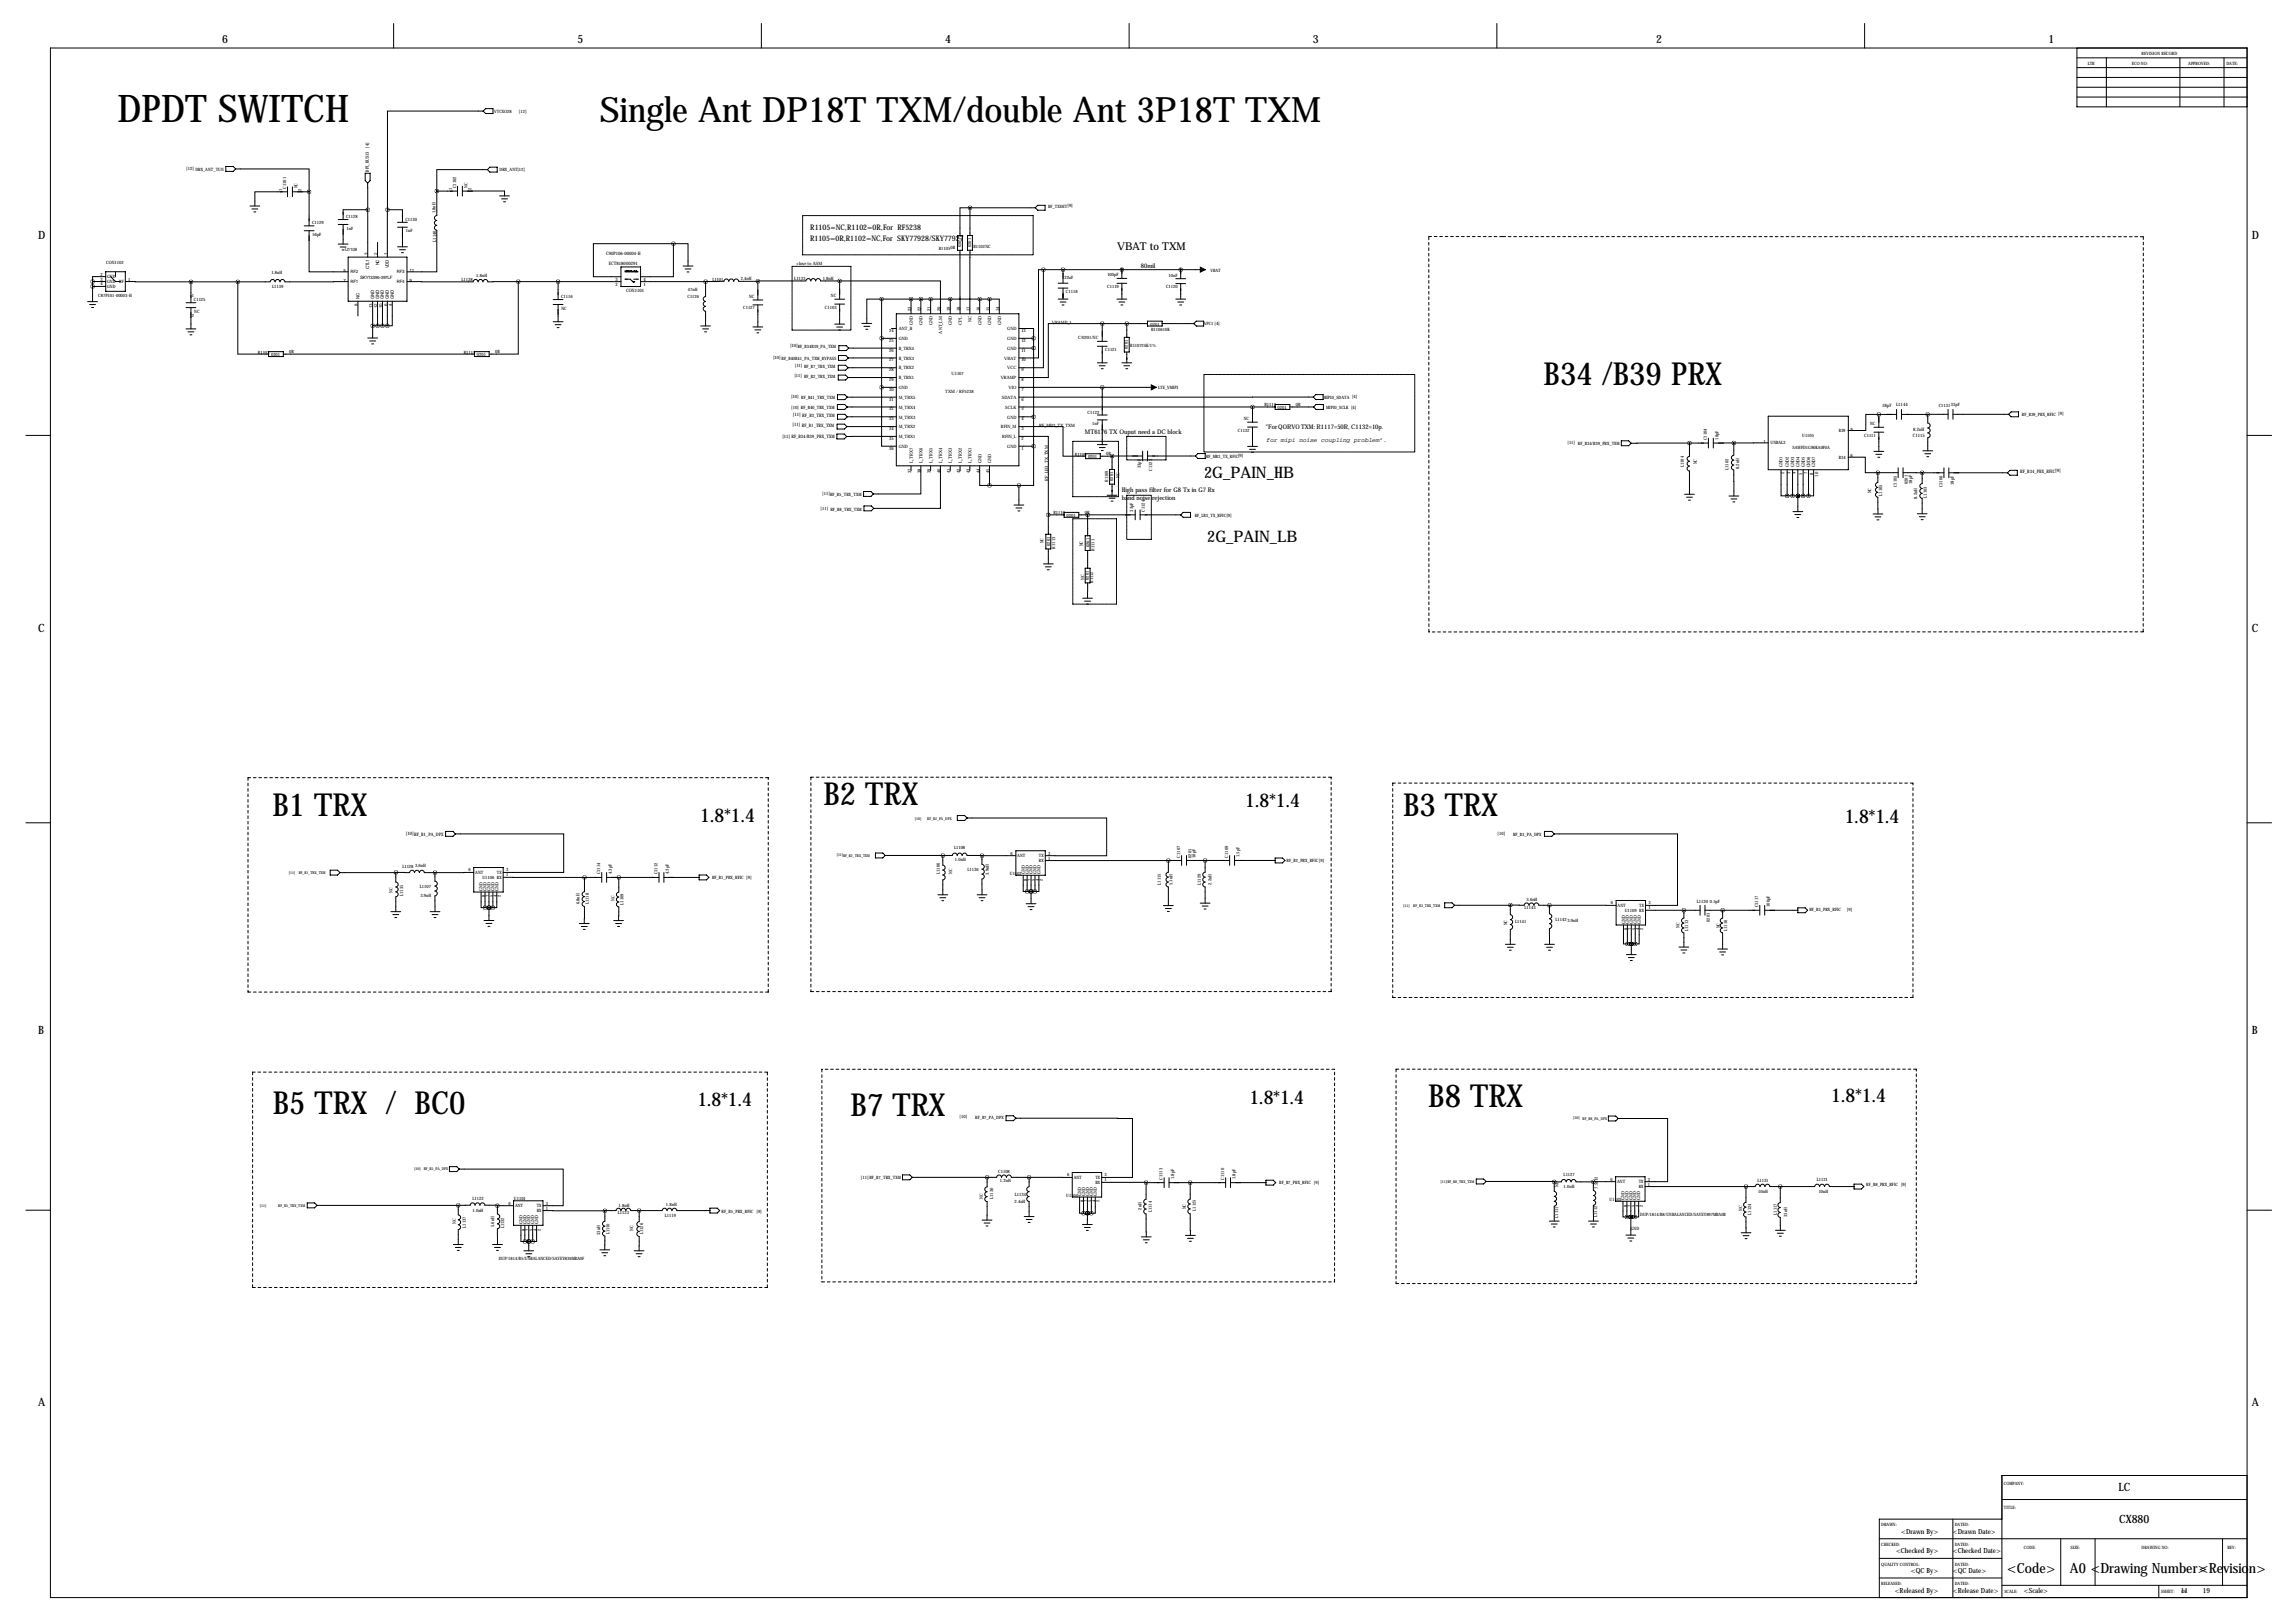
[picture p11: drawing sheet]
<svg xmlns="http://www.w3.org/2000/svg" width="1189mm" height="841mm" viewBox="0 0 1189 841" stroke-linecap="round" stroke-linejoin="round" font-family="sans-serif">
<defs><g id="words">
<text font-size="19.7" x="61" y="63">DPDT SWITCH</text>
<text font-size="18.1" x="311" y="63">Single Ant DP18T TXM/double Ant 3P18T TXM</text>
<g font-size="16.5">
<text x="800" y="199">B34 /B39 PRX</text>
<text x="427" y="417">B2 TRX</text>
<text x="141" y="423">B1 TRX</text>
<text x="727" y="423">B3 TRX</text>
<text x="740" y="573">B8 TRX</text>
<text x="141" y="577">B5 TRX / BC0</text>
<text x="441" y="578">B7 TRX</text>
</g>
<g font-size="9.9">
<text x="645" y="418">1.8*1.4</text>
<text x="363" y="426">1.8*1.4</text>
<text x="956" y="427">1.8*1.4</text>
<text x="361" y="573">1.8*1.4</text>
<text x="647" y="572">1.8*1.4</text>
<text x="949" y="571">1.8*1.4</text>
</g>
<g font-size="8.2">
<text x="624" y="248">2G_PAIN_HB</text>
<text x="625" y="281">2G_PAIN_LB</text>
</g>
<g font-size="7.3">
<text x="1040" y="815">&lt;Code&gt;</text>
<text x="1072" y="815">A0 &lt;Drawing Number&gt;</text>
<text x="1139" y="815">&lt;Revision&gt;</text>
</g>
<g font-size="5.9">
<text x="115" y="22">6</text>
<text x="299" y="22">5</text>
<text x="490" y="22">4</text>
<text x="680" y="22">3</text>
<text x="858" y="22">2</text>
<text x="1061" y="22">1</text>
<text x="20" y="124">D</text>
<text x="1167" y="124">D</text>
<text x="20" y="327">C</text>
<text x="1167" y="327">C</text>
<text x="20" y="535">B</text>
<text x="1167" y="535">B</text>
<text x="20" y="728">A</text>
<text x="1167" y="728">A</text>
<text x="1097" y="772">LC</text>
<text x="1098" y="789">CX880</text>
</g>
<text font-size="5.6" x="579" y="129">VBAT to TXM</text>
<g font-size="4">
<text x="420" y="119">R1105=NC,R1102=0R,For RF5238</text>
<text x="420" y="125">R1105=0R,R1102=NC,For SKY77928/SKY77927</text>
</g>
<g font-size="3.6">
<text x="985" y="794">&lt;Drawn By&gt;</text>
<text x="1012" y="794">&lt;Drawn Date&gt;</text>
<text x="982" y="805">&lt;Checked By&gt;</text>
<text x="1012" y="805">&lt;Checked Date&gt;</text>
<text x="990" y="815">&lt;QC By&gt;</text>
<text x="1012" y="815">&lt;QC Date&gt;</text>
<text x="982" y="825">&lt;Released By&gt;</text>
<text x="1012" y="825">&lt;Release Date&gt;</text>
<text x="1048" y="825">&lt;Scale&gt;</text>
<text x="1130" y="825">11</text>
<text x="1141" y="825">19</text>
</g>
<g font-size="3.3">
<text x="591" y="139">80mil</text>
<text x="562" y="225">MT6176 TX Ouput need a DC block</text>
<text x="656" y="222">&quot;For QORVO TXM: R1117=50R, C1132=10p.</text>
<text x="656" y="229">for mipi noise coupling problem&quot;.</text>
<text x="581" y="255">High pass filter for G8 Tx in G7 Rx</text>
<text x="581" y="259">band noise rejection</text>
</g>
<g font-size="2.4">
<text x="314" y="132">C90P106-00004-H</text>
<text x="315" y="137">ECT818000291</text>
<text x="319" y="146">3</text>
<text x="319" y="148">2</text>
<text x="333" y="146">4</text>
<text x="333" y="148">1</text>
<text x="324" y="151">CON1101</text>
<text x="411" y="215">[11] RF_B3_TRX_TXM</text>
<text x="975" y="211">18pF</text>
<text x="982" y="210">L1144</text>
<text x="411" y="221">[11] RF_B1_TRX_TXM</text>
<text x="405" y="227">[11] RF_B34/B39_PRX_TXM</text>
<text x="991" y="226">C1115</text>
<text x="991" y="223">8.2nH</text>
<text x="1047" y="245">RF_B34_PRX_RFIC[9]</text>
<text x="210" y="433">[10]RF_B1_PA_DPX</text>
</g>
<g font-size="2.3">
<text x="1109" y="29">REVISION RECORD</text>
<text x="1081" y="34">LTR</text>
<text x="1104" y="34">ECO NO:</text>
<text x="1134" y="34">APPROVED:</text>
<text x="1153" y="34">DATE:</text>
<text x="256" y="59">VTCXO28</text>
<text x="269" y="59">[12]</text>
<text x="191" y="76" transform="rotate(-90 191 76)">[4]</text>
<text x="96" y="88">[12] DRX_ANT_TUN</text>
<text x="191" y="89" transform="rotate(-90 191 89)">BPI_BUS13</text>
<text x="259" y="89">DRX_ANT[12]</text>
<text x="146" y="99" transform="rotate(-90 146 99)">1</text>
<text x="148" y="98" transform="rotate(-90 148 98)">C1101</text>
<text x="154" y="98" transform="rotate(-90 154 98)">NC</text>
<text x="156" y="99" transform="rotate(-90 156 99)">2</text>
<text x="234" y="98" transform="rotate(-90 234 98)">1</text>
<text x="236" y="97" transform="rotate(-90 236 97)">C1102</text>
<text x="242" y="97" transform="rotate(-90 242 97)">NC</text>
<text x="244" y="98" transform="rotate(-90 244 98)">2</text>
<text x="543" y="108">RF_TXDET[9]</text>
<text x="179" y="113">C1128</text>
<text x="226" y="111" transform="rotate(-90 226 111)">1.8nH</text>
<text x="162" y="116">C1129</text>
<text x="179" y="119">1nF</text>
<text x="210" y="114">C1130</text>
<text x="162" y="122">56pF</text>
<text x="210" y="120">1nF</text>
<text x="226" y="125" transform="rotate(-90 226 125)">L1140</text>
<text x="179" y="130">U1108</text>
<text x="191" y="132" transform="rotate(-90 191 132)">3</text>
<text x="196" y="132" transform="rotate(-90 196 132)">2</text>
<text x="201" y="132" transform="rotate(-90 201 132)">1</text>
<text x="486" y="129">R11050R</text>
<text x="498" y="128" transform="rotate(-90 498 128)">0201</text>
<text x="503" y="128" transform="rotate(-90 503 128)">0201</text>
<text x="504" y="129">R1102NC</text>
<text x="55" y="137">CON1102</text>
<text x="196" y="137" transform="rotate(-90 196 137)">NC</text>
<text x="413" y="137">close to ASM</text>
<text x="52" y="143">2</text>
<text x="141" y="142">1.8nH</text>
<text x="178" y="141">5</text>
<text x="182" y="142">RF2</text>
<text x="191" y="140" transform="rotate(-90 191 140)">CTL1</text>
<text x="201" y="139" transform="rotate(-90 201 139)">VDD</text>
<text x="206" y="142">RF3</text>
<text x="212" y="141">11</text>
<text x="247" y="144">1.8nH</text>
<text x="574" y="143">100pF</text>
<text x="605" y="143">10nF</text>
<text x="627" y="141">VBAT</text>
<text x="52" y="145">3</text>
<text x="52" y="148">4</text>
<text x="56" y="144">GND</text>
<text x="56" y="147">GND</text>
<text x="56" y="149">GND</text>
<text x="62" y="147">RF</text>
<text x="66" y="145">1</text>
<text x="141" y="149">L1139</text>
<text x="178" y="146">7</text>
<text x="182" y="147">RF1</text>
<text x="187" y="144">SKY13396-397LF</text>
<text x="206" y="147">RF4</text>
<text x="212" y="146">9</text>
<text x="239" y="146">L1138</text>
<text x="369" y="145">L1101</text>
<text x="384" y="145">2.4nH</text>
<text x="411" y="145">L1133</text>
<text x="426" y="145">1.8nH</text>
<text x="551" y="145">22uF</text>
<text x="574" y="149">C1119</text>
<text x="604" y="149">C1120</text>
<text x="51" y="154">C87P101-00003-H</text>
<text x="99" y="154">1</text>
<text x="186" y="155" transform="rotate(-90 186 155)">NC</text>
<text x="194" y="155" transform="rotate(-90 194 155)">GND</text>
<text x="196" y="155" transform="rotate(-90 196 155)">GND</text>
<text x="199" y="155" transform="rotate(-90 199 155)">GND</text>
<text x="201" y="155" transform="rotate(-90 201 155)">GND</text>
<text x="204" y="155" transform="rotate(-90 204 155)">GND</text>
<text x="291" y="154">C1116</text>
<text x="356" y="155">C1126</text>
<text x="356" y="151">47nH</text>
<text x="388" y="154">NC</text>
<text x="430" y="154">NC</text>
<text x="552" y="152">C1118</text>
<text x="100" y="156">C1125</text>
<text x="101" y="162">NC</text>
<text x="185" y="158" transform="rotate(-90 185 158)">8</text>
<text x="193" y="160" transform="rotate(-90 193 160)">13</text>
<text x="196" y="160" transform="rotate(-90 196 160)">12</text>
<text x="198" y="160" transform="rotate(-90 198 160)">10</text>
<text x="201" y="158" transform="rotate(-90 201 158)">6</text>
<text x="203" y="158" transform="rotate(-90 203 158)">4</text>
<text x="291" y="160">NC</text>
<text x="385" y="160">C1127</text>
<text x="427" y="160">C1103</text>
<text x="472" y="161" transform="rotate(-90 472 161)">23</text>
<text x="477" y="161" transform="rotate(-90 477 161)">22</text>
<text x="482" y="161" transform="rotate(-90 482 161)">21</text>
<text x="487" y="161" transform="rotate(-90 487 161)">20</text>
<text x="492" y="161" transform="rotate(-90 492 161)">19</text>
<text x="497" y="161" transform="rotate(-90 497 161)">18</text>
<text x="502" y="161" transform="rotate(-90 502 161)">17</text>
<text x="507" y="161" transform="rotate(-90 507 161)">16</text>
<text x="513" y="161" transform="rotate(-90 513 161)">15</text>
<text x="518" y="161" transform="rotate(-90 518 161)">14</text>
<text x="99" y="164">2</text>
<text x="503" y="167" transform="rotate(-90 503 167)">NC</text>
<text x="545" y="168">VRAMP_1</text>
<text x="461" y="172">24</text>
<text x="466" y="171">ANT_H</text>
<text x="473" y="169" transform="rotate(-90 473 169)">GND</text>
<text x="478" y="169" transform="rotate(-90 478 169)">GND</text>
<text x="483" y="169" transform="rotate(-90 483 169)">GND</text>
<text x="488" y="173" transform="rotate(-90 488 173)">ANT_LM</text>
<text x="493" y="169" transform="rotate(-90 493 169)">GND</text>
<text x="498" y="168" transform="rotate(-90 498 168)">CPL</text>
<text x="508" y="169" transform="rotate(-90 508 169)">GND</text>
<text x="513" y="169" transform="rotate(-90 513 169)">GND</text>
<text x="519" y="169" transform="rotate(-90 519 169)">GND</text>
<text x="522" y="171">GND</text>
<text x="529" y="172">13</text>
<text x="596" y="169">0201</text>
<text x="596" y="172">R110610K</text>
<text x="624" y="168">APC1 [4]</text>
<text x="409" y="180">[10]RF_B34B39_PA_TXM</text>
<text x="461" y="177">25</text>
<text x="466" y="176">GND</text>
<text x="522" y="176">GND</text>
<text x="529" y="177">12</text>
<text x="559" y="176">C/0201/NC</text>
<text x="585" y="180">R110724K/1%</text>
<text x="134" y="183">R1103</text>
<text x="140" y="184">0201</text>
<text x="150" y="183">0R</text>
<text x="240" y="183">R1115</text>
<text x="247" y="184">0201</text>
<text x="256" y="183">0R</text>
<text x="400" y="186">[10] RF_B40B41_PA_TXM_BYPASS</text>
<text x="461" y="182">26</text>
<text x="466" y="181">H_TRX4</text>
<text x="522" y="181">GND</text>
<text x="529" y="182">11</text>
<text x="573" y="182">C1121</text>
<text x="584" y="181" transform="rotate(-90 584 181)">0201</text>
<text x="412" y="190">[11] RF_B7_TRX_TXM</text>
<text x="461" y="187">27</text>
<text x="466" y="186">H_TRX3</text>
<text x="466" y="191">H_TRX2</text>
<text x="520" y="186">VBAT</text>
<text x="522" y="191">VCC</text>
<text x="529" y="187">10</text>
<text x="412" y="195">[11] RF_B2_TRX_TXM</text>
<text x="461" y="197">29</text>
<text x="461" y="192">28</text>
<text x="466" y="196">H_TRX1</text>
<text x="493" y="194">U1107</text>
<text x="518" y="196">VRAMP</text>
<text x="529" y="192">9</text>
<text x="529" y="197">8</text>
<text x="461" y="202">30</text>
<text x="466" y="202">GND</text>
<text x="490" y="204">TXM / RF5238</text>
<text x="522" y="202">VIO</text>
<text x="529" y="202">7</text>
<text x="600" y="202">LTE_VMIPI</text>
<text x="410" y="206">[10] RF_B41_TRX_TXM</text>
<text x="461" y="208">31</text>
<text x="466" y="207">M_TRX5</text>
<text x="519" y="207">SDATA</text>
<text x="529" y="208">6</text>
<text x="686" y="206">MIPI0_SDATA [4]</text>
<text x="410" y="212">[10] RF_B40_TRX_TXM</text>
<text x="461" y="213">32</text>
<text x="466" y="212">M_TRX4</text>
<text x="521" y="212">SCLK</text>
<text x="529" y="213">5</text>
<text x="563" y="214">C1122</text>
<text x="655" y="211">R1117</text>
<text x="662" y="212">0201</text>
<text x="671" y="210">0R</text>
<text x="687" y="212">MIPI0_SCLK [4]</text>
<text x="1004" y="211">C113133pF</text>
<text x="1047" y="215">RF_B39_PRX_RFIC [9]</text>
<text x="461" y="218">33</text>
<text x="466" y="222">M_TRX2</text>
<text x="466" y="217">M_TRX3</text>
<text x="519" y="222">RFIN_M</text>
<text x="522" y="217">GND</text>
<text x="529" y="218">4</text>
<text x="538" y="221">RF_MB3_TX_TXM</text>
<text x="566" y="220">1nF</text>
<text x="644" y="218">NC</text>
<text x="969" y="220">NC</text>
<text x="461" y="223">34</text>
<text x="461" y="228">35</text>
<text x="466" y="227">M_TRX1</text>
<text x="519" y="227">RFIN_L</text>
<text x="529" y="228">2</text>
<text x="529" y="223">3</text>
<text x="641" y="224">C1132</text>
<text x="884" y="228" transform="rotate(-90 884 228)">C1104</text>
<text x="890" y="228" transform="rotate(-90 890 228)">18pF</text>
<text x="934" y="226">U1105</text>
<text x="952" y="224">B39</text>
<text x="959" y="223">9</text>
<text x="966" y="226">C1111</text>
<text x="461" y="233">36</text>
<text x="466" y="232">GND</text>
<text x="522" y="232">GND</text>
<text x="529" y="233">1</text>
<text x="812" y="230">[11] RF_B34/B39_PRX_TXM</text>
<text x="913" y="229">1</text>
<text x="917" y="230">UNBAL3</text>
<text x="929" y="233">SAWFD1G90KA0F0A</text>
<text x="557" y="236">R1108</text>
<text x="564" y="237">0201</text>
<text x="573" y="236">0R</text>
<text x="625" y="237">RF_MB3_TX_RFIC[9]</text>
<text x="953" y="238">B34</text>
<text x="959" y="237">6</text>
<text x="472" y="245" transform="rotate(-90 472 245)">37</text>
<text x="473" y="240" transform="rotate(-90 473 240)">L_TRX7</text>
<text x="477" y="245" transform="rotate(-90 477 245)">38</text>
<text x="478" y="240" transform="rotate(-90 478 240)">L_TRX6</text>
<text x="482" y="245" transform="rotate(-90 482 245)">39</text>
<text x="483" y="240" transform="rotate(-90 483 240)">L_TRX5</text>
<text x="487" y="245" transform="rotate(-90 487 245)">40</text>
<text x="488" y="240" transform="rotate(-90 488 240)">L_TRX4</text>
<text x="492" y="245" transform="rotate(-90 492 245)">41</text>
<text x="493" y="240" transform="rotate(-90 493 240)">L_TRX3</text>
<text x="497" y="245" transform="rotate(-90 497 245)">42</text>
<text x="498" y="240" transform="rotate(-90 498 240)">L_TRX2</text>
<text x="502" y="245" transform="rotate(-90 502 245)">43</text>
<text x="503" y="240" transform="rotate(-90 503 240)">L_TRX1</text>
<text x="507" y="245" transform="rotate(-90 507 245)">44</text>
<text x="508" y="240" transform="rotate(-90 508 240)">GND</text>
<text x="513" y="245" transform="rotate(-90 513 245)">45</text>
<text x="513" y="240" transform="rotate(-90 513 240)">GND</text>
<text x="591" y="243" transform="rotate(-90 591 243)">33pF</text>
<text x="597" y="244" transform="rotate(-90 597 244)">C1123</text>
<text x="872" y="242" transform="rotate(-90 872 242)">L1104</text>
<text x="879" y="241" transform="rotate(-90 879 241)">NC</text>
<text x="895" y="243" transform="rotate(-90 895 243)">L1102</text>
<text x="901" y="243" transform="rotate(-90 901 243)">8.2nH</text>
<text x="923" y="242" transform="rotate(-90 923 242)">GND1</text>
<text x="924" y="246" transform="rotate(-90 924 246)">2</text>
<text x="927" y="242" transform="rotate(-90 927 242)">GND2</text>
<text x="927" y="246" transform="rotate(-90 927 246)">3</text>
<text x="929" y="242" transform="rotate(-90 929 242)">GND3</text>
<text x="930" y="246" transform="rotate(-90 930 246)">4</text>
<text x="932" y="242" transform="rotate(-90 932 242)">GND4</text>
<text x="934" y="246" transform="rotate(-90 934 246)">5</text>
<text x="935" y="242" transform="rotate(-90 935 242)">GND5</text>
<text x="936" y="246" transform="rotate(-90 936 246)">7</text>
<text x="938" y="242" transform="rotate(-90 938 242)">GND6</text>
<text x="939" y="246" transform="rotate(-90 939 246)">8</text>
<text x="940" y="242" transform="rotate(-90 940 242)">GND7</text>
<text x="543" y="249" transform="rotate(-90 543 249)">RF_LB3_TX_TXM</text>
<text x="574" y="250" transform="rotate(-90 574 250)">R1109</text>
<text x="577" y="249" transform="rotate(-90 577 249)">0201</text>
<text x="580" y="247" transform="rotate(-90 580 247)">NC</text>
<text x="942" y="247" transform="rotate(-90 942 247)">10</text>
<text x="988" y="251" transform="rotate(-90 988 251)">0201</text>
<text x="990" y="251" transform="rotate(-90 990 251)">18pF</text>
<text x="1012" y="251" transform="rotate(-90 1012 251)">18pF</text>
<text x="426" y="257">[11]RF_B5_TRX_TXM</text>
<text x="969" y="256" transform="rotate(-90 969 256)">NC</text>
<text x="975" y="257" transform="rotate(-90 975 257)">L1105</text>
<text x="983" y="252" transform="rotate(-90 983 252)">C1105</text>
<text x="998" y="258" transform="rotate(-90 998 258)">L1103</text>
<text x="1006" y="252" transform="rotate(-90 1006 252)">C1106</text>
<text x="993" y="258" transform="rotate(-90 993 258)">8.2nH</text>
<text x="425" y="264">[11] RF_B8_TRX_TXM</text>
<text x="546" y="266">R1110</text>
<text x="553" y="268">0201</text>
<text x="562" y="266">0R</text>
<text x="587" y="265" transform="rotate(-90 587 265)">33pF</text>
<text x="593" y="265" transform="rotate(-90 593 265)">C1124</text>
<text x="619" y="268">RF_LB3_TX_RFIC[9]</text>
<text x="541" y="281" transform="rotate(-90 541 281)">NC</text>
<text x="544" y="283" transform="rotate(-90 544 283)">0201</text>
<text x="547" y="284" transform="rotate(-90 547 284)">R1113</text>
<text x="561" y="283" transform="rotate(-90 561 283)">NC</text>
<text x="564" y="284" transform="rotate(-90 564 284)">0201</text>
<text x="567" y="285" transform="rotate(-90 567 285)">R1111</text>
<text x="562" y="300" transform="rotate(-90 562 300)">NC</text>
<text x="564" y="300" transform="rotate(-90 564 300)">0201</text>
<text x="566" y="302" transform="rotate(-90 566 302)">R1112</text>
<text x="776" y="432">[10]</text>
<text x="784" y="433">RF_B3_PA_DPX</text>
<text x="494" y="440">L1108</text>
<text x="524" y="443">6</text>
<text x="543" y="443">3</text>
<text x="642" y="444" transform="rotate(-90 642 444)">1.5pF</text>
<text x="208" y="449">L1128</text>
<text x="215" y="449">3.6nH</text>
<text x="495" y="446">1.0nH</text>
<text x="527" y="444">ANT</text>
<text x="538" y="444">TX</text>
<text x="538" y="447">RX</text>
<text x="543" y="445">1</text>
<text x="611" y="444" transform="rotate(-90 611 444)">C1107</text>
<text x="617" y="444" transform="rotate(-90 617 444)">0201</text>
<text x="619" y="444" transform="rotate(-90 619 444)">10pF</text>
<text x="636" y="444" transform="rotate(-90 636 444)">C1109</text>
<text x="666" y="446">RF_B2_PRX_RFIC[9]</text>
<text x="243" y="451">6</text>
<text x="246" y="453">ANT</text>
<text x="250" y="455">U1106 RX</text>
<text x="257" y="453">TX</text>
<text x="262" y="451">3</text>
<text x="262" y="454">1</text>
<text x="311" y="453" transform="rotate(-90 311 453)">C1114</text>
<text x="317" y="453" transform="rotate(-90 317 453)">4.3pF</text>
<text x="341" y="453" transform="rotate(-90 341 453)">C1112</text>
<text x="347" y="453" transform="rotate(-90 347 453)">4.3pF</text>
<text x="369" y="455">RF_B1_PRX_RFIC [9]</text>
<text x="487" y="453" transform="rotate(-90 487 453)">L1106</text>
<text x="493" y="453" transform="rotate(-90 493 453)">NC</text>
<text x="501" y="451">L1136</text>
<text x="512" y="453" transform="rotate(-90 512 453)">3.9nH</text>
<text x="523" y="453">U1102</text>
<text x="531" y="453" transform="rotate(-90 531 453)">GND</text>
<text x="533" y="453" transform="rotate(-90 533 453)">GND</text>
<text x="535" y="453" transform="rotate(-90 535 453)">GND</text>
<text x="537" y="453" transform="rotate(-90 537 453)">GND</text>
<text x="539" y="453" transform="rotate(-90 539 453)">GND</text>
<text x="218" y="460">L1107</text>
<text x="250" y="461" transform="rotate(-90 250 461)">GND</text>
<text x="252" y="461" transform="rotate(-90 252 461)">GND</text>
<text x="254" y="461" transform="rotate(-90 254 461)">GND</text>
<text x="256" y="461" transform="rotate(-90 256 461)">GND</text>
<text x="258" y="461" transform="rotate(-90 258 461)">GND</text>
<text x="532" y="456" transform="rotate(-90 532 456)">8</text>
<text x="534" y="456" transform="rotate(-90 534 456)">7</text>
<text x="536" y="456" transform="rotate(-90 536 456)">5</text>
<text x="538" y="456" transform="rotate(-90 538 456)">4</text>
<text x="540" y="456" transform="rotate(-90 540 456)">2</text>
<text x="601" y="458" transform="rotate(-90 601 458)">L1115</text>
<text x="607" y="458" transform="rotate(-90 607 458)">5.1nH</text>
<text x="622" y="458" transform="rotate(-90 622 458)">L1129</text>
<text x="628" y="458" transform="rotate(-90 628 458)">2.2nH</text>
<text x="203" y="462" transform="rotate(-90 203 462)">NC</text>
<text x="209" y="464" transform="rotate(-90 209 464)">L1135</text>
<text x="218" y="464">3.9nH</text>
<text x="251" y="465" transform="rotate(-90 251 465)">8</text>
<text x="253" y="465" transform="rotate(-90 253 465)">7</text>
<text x="255" y="465" transform="rotate(-90 255 465)">5</text>
<text x="257" y="465" transform="rotate(-90 257 465)">4</text>
<text x="259" y="465" transform="rotate(-90 259 465)">2</text>
<text x="318" y="467" transform="rotate(-90 318 467)">NC</text>
<text x="791" y="467">3.6nH</text>
<text x="879" y="468">L1120</text>
<text x="886" y="468">0.5pF</text>
<text x="300" y="468" transform="rotate(-90 300 468)">6.8nH</text>
<text x="305" y="468" transform="rotate(-90 305 468)">L1118</text>
<text x="323" y="469" transform="rotate(-90 323 469)">L1109</text>
<text x="790" y="471">L1143</text>
<text x="834" y="468">6</text>
<text x="838" y="470">ANT</text>
<text x="842" y="472">U1109 RX</text>
<text x="849" y="470">TX</text>
<text x="854" y="468">3</text>
<text x="854" y="471">1</text>
<text x="911" y="470" transform="rotate(-90 911 470)">C1117</text>
<text x="917" y="470" transform="rotate(-90 917 470)">100pF</text>
<text x="937" y="472">RF_B3_PRX_RFIC</text>
<text x="957" y="472">[9]</text>
<text x="781" y="479" transform="rotate(-90 781 479)">NC</text>
<text x="785" y="478">L1141</text>
<text x="806" y="477">L11423.9nH</text>
<text x="842" y="478" transform="rotate(-90 842 478)">GND</text>
<text x="844" y="478" transform="rotate(-90 844 478)">GND</text>
<text x="846" y="478" transform="rotate(-90 846 478)">GND</text>
<text x="848" y="478" transform="rotate(-90 848 478)">GND</text>
<text x="850" y="478" transform="rotate(-90 850 478)">GND</text>
<text x="886" y="478" transform="rotate(-90 886 478)">0201</text>
<text x="843" y="482" transform="rotate(-90 843 482)">8</text>
<text x="845" y="482" transform="rotate(-90 845 482)">7</text>
<text x="847" y="482" transform="rotate(-90 847 482)">5</text>
<text x="849" y="482" transform="rotate(-90 849 482)">4</text>
<text x="851" y="482" transform="rotate(-90 851 482)">2</text>
<text x="870" y="481" transform="rotate(-90 870 481)">NC</text>
<text x="875" y="482" transform="rotate(-90 875 482)">L1113</text>
<text x="891" y="481" transform="rotate(-90 891 481)">NC</text>
<text x="895" y="482" transform="rotate(-90 895 482)">L1116</text>
<text x="497" y="579">[10]</text>
<text x="505" y="579">RF_B7_PA_DPX</text>
<text x="446" y="611">[11] RF_B7_TRX_TXM</text>
<text x="517" y="607">C1108</text>
<text x="553" y="609">6</text>
<text x="556" y="611">ANT</text>
<text x="567" y="611">TX</text>
<text x="572" y="609">3</text>
<text x="572" y="612">1</text>
<text x="602" y="611" transform="rotate(-90 602 611)">C1113</text>
<text x="608" y="611" transform="rotate(-90 608 611)">1.8pF</text>
<text x="634" y="611" transform="rotate(-90 634 611)">C1110</text>
<text x="640" y="611" transform="rotate(-90 640 611)">1.8pF</text>
<text x="810" y="609">L1127</text>
<text x="834" y="612">6</text>
<text x="854" y="612">3</text>
<text x="941" y="612">L1121</text>
<text x="518" y="612">1.2nH</text>
<text x="567" y="613">RX</text>
<text x="663" y="613">RF_B7_PRX_RFIC [9]</text>
<text x="807" y="615" transform="rotate(-90 807 615)">NC</text>
<text x="810" y="615">1.0nH</text>
<text x="828" y="616" transform="rotate(-90 828 616)">7.5nH</text>
<text x="838" y="613">ANT</text>
<text x="849" y="613">TX</text>
<text x="849" y="615">RX</text>
<text x="854" y="614">1</text>
<text x="910" y="612">L1131</text>
<text x="942" y="618">10nH</text>
<text x="967" y="614">RF_B8_PRX_RFIC [9]</text>
<text x="245" y="621">L1122</text>
<text x="266" y="621">U1101</text>
<text x="509" y="621" transform="rotate(-90 509 621)">NC</text>
<text x="515" y="621" transform="rotate(-90 515 621)">L1130</text>
<text x="526" y="623">2.4nH</text>
<text x="526" y="619">L1134</text>
<text x="552" y="620">U1104</text>
<text x="560" y="619" transform="rotate(-90 560 619)">GND</text>
<text x="561" y="623" transform="rotate(-90 561 623)">8</text>
<text x="562" y="619" transform="rotate(-90 562 619)">GND</text>
<text x="563" y="623" transform="rotate(-90 563 623)">7</text>
<text x="564" y="619" transform="rotate(-90 564 619)">GND</text>
<text x="565" y="623" transform="rotate(-90 565 623)">5</text>
<text x="566" y="619" transform="rotate(-90 566 619)">GND</text>
<text x="567" y="623" transform="rotate(-90 567 623)">4</text>
<text x="568" y="619" transform="rotate(-90 568 619)">GND</text>
<text x="570" y="623" transform="rotate(-90 570 623)">2</text>
<text x="834" y="622">U1103</text>
<text x="842" y="621" transform="rotate(-90 842 621)">GND</text>
<text x="844" y="621" transform="rotate(-90 844 621)">GND</text>
<text x="846" y="621" transform="rotate(-90 846 621)">GND</text>
<text x="848" y="621" transform="rotate(-90 848 621)">GND</text>
<text x="850" y="621" transform="rotate(-90 850 621)">GND</text>
<text x="911" y="618">10nH</text>
<text x="245" y="628">1.0nH</text>
<text x="263" y="624">6</text>
<text x="267" y="625">ANT</text>
<text x="278" y="625">TX</text>
<text x="278" y="628">RX</text>
<text x="283" y="624">3</text>
<text x="283" y="627">1</text>
<text x="320" y="629">L1123</text>
<text x="320" y="625">1.8nH</text>
<text x="345" y="625">1.8nH</text>
<text x="374" y="628">RF_B5_PRX_RFIC [9]</text>
<text x="591" y="627" transform="rotate(-90 591 627)">2nH</text>
<text x="597" y="628" transform="rotate(-90 597 628)">L1114</text>
<text x="614" y="626" transform="rotate(-90 614 626)">NC</text>
<text x="619" y="627" transform="rotate(-90 619 627)">L1125</text>
<text x="843" y="625" transform="rotate(-90 843 625)">8</text>
<text x="845" y="625" transform="rotate(-90 845 625)">7</text>
<text x="847" y="625" transform="rotate(-90 847 625)">5</text>
<text x="849" y="625" transform="rotate(-90 849 625)">4</text>
<text x="850" y="630">DUP/1814/B8/UNBALANCED/SAYEY897MBA0B</text>
<text x="851" y="625" transform="rotate(-90 851 625)">2</text>
<text x="902" y="627" transform="rotate(-90 902 627)">NC</text>
<text x="907" y="629" transform="rotate(-90 907 629)">L1124</text>
<text x="920" y="629" transform="rotate(-90 920 629)">L1117</text>
<text x="236" y="634" transform="rotate(-90 236 634)">NC</text>
<text x="241" y="636" transform="rotate(-90 241 636)">L1137</text>
<text x="256" y="636" transform="rotate(-90 256 636)">5.6nH</text>
<text x="271" y="634" transform="rotate(-90 271 634)">GND</text>
<text x="273" y="634" transform="rotate(-90 273 634)">GND</text>
<text x="275" y="634" transform="rotate(-90 275 634)">GND</text>
<text x="277" y="634" transform="rotate(-90 277 634)">GND</text>
<text x="279" y="634" transform="rotate(-90 279 634)">GND</text>
<text x="344" y="630">L1119</text>
<text x="807" y="631" transform="rotate(-90 807 631)">L1111</text>
<text x="827" y="630" transform="rotate(-90 827 630)">L1112</text>
<text x="926" y="630" transform="rotate(-90 926 630)">33nH</text>
<text x="261" y="636" transform="rotate(-90 261 636)">L1132</text>
<text x="272" y="637" transform="rotate(-90 272 637)">8</text>
<text x="274" y="637" transform="rotate(-90 274 637)">7</text>
<text x="276" y="637" transform="rotate(-90 276 637)">5</text>
<text x="278" y="637" transform="rotate(-90 278 637)">4</text>
<text x="280" y="637" transform="rotate(-90 280 637)">2</text>
<text x="311" y="640" transform="rotate(-90 311 640)">33nH</text>
<text x="316" y="639" transform="rotate(-90 316 639)">L1110</text>
<text x="328" y="638" transform="rotate(-90 328 638)">NC</text>
<text x="333" y="639" transform="rotate(-90 333 639)">L1126</text>
<text x="845" y="637">GND</text>
<text x="258" y="653">DUP/1814/B5/UNBALANCED/SAYEY836MBA0F</text>
<text x="1038" y="769">COMPANY:</text>
<text x="1038" y="782">TITLE:</text>
<text x="975" y="791">DRAWN:</text>
<text x="1013" y="791">DATED:</text>
<text x="975" y="801">CHECKED:</text>
<text x="1013" y="801">DATED:</text>
<text x="1048" y="802">CODE:</text>
<text x="1073" y="802">SIZE:</text>
<text x="1109" y="802">DRAWING NO:</text>
<text x="1154" y="802">REV:</text>
<text x="975" y="811">QUALITY CONTROL:</text>
<text x="1013" y="811">DATED:</text>
<text x="975" y="821">RELEASED:</text>
<text x="1013" y="821">DATED:</text>
<text x="1038" y="825">SCALE:</text>
<text x="1120" y="825">SHEET:</text>
<text x="1130" y="825">OF</text>
</g>
<g font-size="2">
<text x="474" y="425">[10]</text>
<text x="480" y="425">RF_B2_PA_DPX</text>
<text x="433" y="444">[11]RF_B2_TRX_TXM</text>
<text x="150" y="453">[11]</text>
<text x="155" y="453">RF_B1_TRX_TXM</text>
<text x="727" y="470">[11]</text>
<text x="732" y="470">RF_B3_TRX_TXM</text>
<text x="815" y="580">[10]</text>
<text x="820" y="580">RF_B8_PA_DPX</text>
<text x="215" y="606">[10]</text>
<text x="219" y="606">RF_B5_PA_DPX</text>
<text x="746" y="613">[11]RF_B8_TRX_TXM</text>
<text x="135" y="625">[11]</text>
<text x="144" y="625">RF_B5_TRX_TXM</text>
</g>
</g></defs>
<g fill="none" stroke="#000" stroke-width=".52">
<path d="M204 12v13M394 12v13M585 12v13M775 12v13M966 12v13M26 25h1138v803h-1138zM1076 25v30h88M1076 30h88M1076 35h88M1091 30v25M1129 30v25M1152 30v25"/>
<path d="M250 58h-49v51M250 58l2-2h3v3h-3zM1076 40h88M1076 45h88M1076 50h88M117 86h4l1 2-1 1h-4zM122 88h38v11M149 99h-17v8M149 97v5M151 99h9M151 97v5M160 99v18"/>
<path d="M189 90h3v4l-2 1-1-1zM190 95v14M226 99v13a1.3 1.3 0 0 0-1 1 1.3 1.3 0 0 0 1 1 1.3 1.3 0 0 0-1 1 1.3 1.3 0 0 0 1 2 1.3 1.3 0 0 0-1 1 1.3 1.3 0 0 0 1 1v22h-15M226 99h11M237 96v6M240 99h21v2M240 96v6M252 88h-26v11M252 88l2-1h4v2h-4zM129 107h6M131 108h3M132 110h1"/>
<path d="M158 117h5M158 120h5M160 120v21h20M175 114h5M175 116h5M178 116v10M190 109h-12v5M190 109v24M201 109h7v6M201 109v24M206 115h5M206 118h5"/>
<path d="M208 118v10M259 101h5M260 103h3M261 105h1M502 108h-5v14M502 108v14M502 108h34M538 106h3v3h-3l-2-1zM175 126h5M176 128h3M177 129h1M180 133h31v23h-31z"/>
<path d="M196 126v7M206 128h5M207 129h3M208 131h1M322 138h10v10h-10zM349 126h-42v17h15M349 126v17h-17M349 126h7v12M354 138h5M355 139h3M496 122h3v8h-3zM497 130v33"/>
<path d="M501 122h3v8h-3zM502 130v33M541 140v50h-13M541 140h-3v45h-10M541 140h83M551 140v7M581 139v5M612 139v5M45 156h5M46 158h3M47 159h1M48 146h7"/>
<path d="M48 148h7M48 146v10M55 143h-7v3M55 141h10v10h-10zM57 143l3 3h2M60 141v2M65 146h34M96 157h5M96 159h5M99 146v11M99 159v11M123 146v37h16"/>
<path d="M180 146h-32a1.3 1.3 0 0 0-2-1 1.3 1.3 0 0 0-1 1 1.3 1.3 0 0 0-1-1 1.3 1.3 0 0 0-2 1 1.3 1.3 0 0 0-1-1 1.3 1.3 0 0 0-1 1h-41M185 156v8M193 156v19M196 156v13M198 156v13M201 156v13M203 156v13h-2M211 146h34a1.3 1.3 0 0 1 1-1 1.3 1.3 0 0 1 2 1 1.3 1.3 0 0 1 1-1 1.3 1.3 0 0 1 1 1 1.3 1.3 0 0 1 1-1 1.3 1.3 0 0 1 2 1h15M268 146v37h-15M268 146h54M287 155h5M287 158h5"/>
<path d="M289 146v9M289 158v9M324 141h7M324 140v1M324 145h2l2 1h1M324 140l1 1M325 140v1M325 140h.1M325 140l1 1M326 140l1 1M327 140l1 1M328 146h1"/>
<path d="M328 140l1 1M328 146h.1M328 145h3M329 140v1M329 140h.1M329 140l1 1M330 140v1M330 140h.1M332 146h34M356 141h1M366 146v8a1.3 1.3 0 0 0-2 1 1.3 1.3 0 0 0 1 1M366 156a1.3 1.3 0 0 0-2 1 1.3 1.3 0 0 0 1 2"/>
<path d="M366 159a1.3 1.3 0 0 0-2 1 1.3 1.3 0 0 0 1 1M390 158h5M390 155h5M393 146h-10a1.3 1.3 0 0 0-2-1 1.3 1.3 0 0 0-1 1 1.3 1.3 0 0 0-1-1 1.3 1.3 0 0 0-1 1 1.3 1.3 0 0 0-2-1 1.3 1.3 0 0 0-1 1h-9M393 146v9M393 158v11M432 158h5M432 155h5M435 146h-10a1.3 1.3 0 0 0-1-2 1.3 1.3 0 0 0-1 2 1.4 1.4 0 0 0-2-2 1.3 1.3 0 0 0-1 2 1.3 1.3 0 0 0-1-2 1.4 1.4 0 0 0-2 2h-24M435 146h52v17M435 146v9M435 158v10"/>
<path d="M457 155h-8v13M457 155h56M457 155v46M472 155v8M477 155v8M482 155v8M492 155v8M507 155v8M513 155h5v8M513 155v8M548 149h5M548 147h5"/>
<path d="M548 155h5M549 156h3M550 158h1M551 149v6M579 147h5M579 144h5M579 155h5M580 156h3M581 158h1M581 147v8M609 147h5M609 144h5"/>
<path d="M609 155h5M610 156h3M611 158h1M612 147v8M96 170h5M97 172h3M98 173h1M190 175h6M192 177h3M193 178h1M193 169h8M287 167h5"/>
<path d="M288 168h3M289 170h1M363 169h5M364 170h3M365 172h1M366 161v8M390 169h5M391 171h3M392 172h1M432 168h5M433 169h3M434 171h1"/>
<path d="M435 179h3l2 1-2 2h-3zM446 168h6M447 169h4M449 171h1M457 175h7M462 170h2M464 163h64v78h-64zM528 170h7v5M528 175h7M535 175v56M568 179h6M568 177h6"/>
<path d="M571 168h-28v28h-15M571 168h23M571 168v9M571 179v9M582 175h3v7h-3zM584 168v7M594 166h8v3h-8zM602 168h16M620 166h4v3h-4l-2-1zM139 182h8v3h-8zM147 183h99M246 182h7v3h-7z"/>
<path d="M434 189h4l1 1-1 2h-4zM434 194h4l1 2-1 1h-4zM434 184h4l1 1-1 2h-4zM439 190h25M439 196h25M439 185h25M440 180h24M528 180h7M568 188h6M569 189h4M570 191h2M581 188h5"/>
<path d="M582 189h3M583 191h1M584 182v6M434 220h3l2 1-2 1h-3zM434 210h4l1 1-1 1h-4zM434 215h4l1 1-1 1h-4zM434 204h4l1 2-1 1h-4zM439 211h25M439 216h25M439 206h25M457 201v30h7M457 201h7"/>
<path d="M528 216h7M528 201h71M528 211h133M568 215h6M568 218h6M571 201v14M571 218v12M646 219h5M649 211v8M661 210h7v2h-7zM668 211h12M680 206h-152"/>
<path d="M680 211l2-1h4v2h-4zM682 204h3v3h-3l-2-1zM916 216h41v27h-41zM973 215h-6v8h-10M973 215v6M973 215h9M982 212v5M985 215h14M985 212v5M999 215v4a1.3 1.3 0 0 1 1 1 1.3 1.3 0 0 1-1 2 1.3 1.3 0 0 1 1 1 1.3 1.3 0 0 1-1 1 1.3 1.3 0 0 1 1 1 1.3 1.3 0 0 1-1 2v7M1009 215h-10M1009 212v5"/>
<path d="M1012 212v5M1012 215h29M1041 215l1-2h4v3h-4zM13 226h13M434 225h3l2 1-2 1h-3zM439 221h25M464 226h-25M528 226h15v41M528 221h23v15h11M528 231h7M535 231v20h-7M562 235h8v3h-8z"/>
<path d="M568 230h6M569 232h4M570 233h2M576 236h-6M576 236h16M576 236v7M592 234v5M594 234v5M594 236h25M619 236l2-1h3v2h-3zM646 231h5M646 221h5"/>
<path d="M647 233h3M648 234h1M649 221v10M840 228h4l1 2-1 1h-4zM875 229v7a1.3 1.3 0 0 0-1 2 1.3 1.3 0 0 0 1 1 1.3 1.3 0 0 0-1 1 1.3 1.3 0 0 0 1 1 1.3 1.3 0 0 0-1 2 1.3 1.3 0 0 0 1 1v12M875 229l-30 1M875 229h10M885 227v5M888 227v5M898 229v7a1.3 1.3 0 0 0-1 1 1.3 1.3 0 0 0 1 1 1.3 1.3 0 0 0-1 2 1.3 1.3 0 0 0 1 1 1.3 1.3 0 0 0-1 1 1.3 1.3 0 0 0 1 1v14M898 229h-10M916 229h-18"/>
<path d="M957 237h9v8h7M971 224h5M971 221h5M971 234h5M972 235h3M973 237h1M973 224v10M996 234h5M997 235h3M998 237h1M1164 226h13M447 255h4l1 1-1 1h-4z"/>
<path d="M472 241v3M477 241v15h-25M482 241v3M487 241v22h-34M492 241v3M497 241v3M502 241v3M507 241v10h6M513 241v10M513 251h15M528 251v11M574 257h5"/>
<path d="M575 258h3M575 243h2v8h-2zM576 260h1M576 251v6M873 256h5M874 258h3M875 259h1M896 257h5M897 258h3M898 260h1M923 243v14h3M926 243v14"/>
<path d="M926 257h11M929 243v14M931 257h.1M931 243v22M934 243v14M937 243v14M939 243v14h-2M973 245v5a1.3 1.3 0 0 0-1 1 1.3 1.3 0 0 0 1 1 1.3 1.3 0 0 0-1 2 1.3 1.3 0 0 0 1 1 1.3 1.3 0 0 0-1 1 1.3 1.3 0 0 0 1 2v8M973 245h10M983 242v5M986 245h10M986 242v5"/>
<path d="M996 245v5a1.3 1.3 0 0 0-1 2 1.3 1.3 0 0 0 1 1 1.3 1.3 0 0 0-1 1 1.3 1.3 0 0 0 1 2 1.3 1.3 0 0 0-1 1 1.3 1.3 0 0 0 1 1v8M996 245h11M1007 242v5M1010 245h30M1010 242v5M1040 245l1-1h4v2h-4zM448 262h3l2 1-2 2h-3zM525 262h5M526 263h3M527 265h1M542 277h2v7h-2zM543 267h8"/>
<path d="M543 267v10M551 265h8v3h-8zM559 267h29M562 278h3v7h-3zM563 267v11M588 264v5M591 267h21M591 264v5M612 267l1-2h4v3h-4zM929 265h5M930 267h3M931 268h1"/>
<path d="M970 266h5M971 268h3M972 269h1M993 266h5M994 268h3M995 269h1M541 292h5M542 294h3M543 295h1M543 284v8M562 294h3v8h-3zM563 285v9"/>
<path d="M561 310h5M562 311h3M563 313h1M563 302v8M13 426h13M231 431h4l1 1-1 1h-4zM236 432h56v20h-31M496 422h4l1 2-1 1h-4zM501 424h72v19h-32M800 431h4l1 1-1 1h-4zM805 432h64v37h-17M1164 426h13"/>
<path d="M171 451h4l1 1-1 1h-4zM205 452v5a1.3 1.3 0 0 1 1 1 1.3 1.3 0 0 1-1 1 1.3 1.3 0 0 1 1 2 1.3 1.3 0 0 1-1 1 1.3 1.3 0 0 1 1 1 1.3 1.3 0 0 1-1 1v8M205 452h7a1.3 1.3 0 0 1 1-1 1.3 1.3 0 0 1 2 1 1.3 1.3 0 0 1 1-1 1.3 1.3 0 0 1 1 1 1.3 1.3 0 0 1 2-1 1.3 1.3 0 0 1 1 1h5M205 452h-29M225 452v4M225 459a1.3 1.3 0 0 1 2 1 1.3 1.3 0 0 1-2 1M225 456a1.4 1.4 0 0 1 2 2 1.3 1.3 0 0 1-2 1M245 452h-20M245 449h16v13h-16zM261 454h42M303 454v8a1.3 1.3 0 0 0-1 1 1.3 1.3 0 0 0 1 1 1.3 1.3 0 0 0-1 2 1.3 1.3 0 0 0 1 1 1.3 1.3 0 0 0-1 1 1.3 1.3 0 0 0 1 2v8M303 454h9"/>
<path d="M312 452v5M314 454h27M314 452v5M321 454v8a1.3 1.3 0 0 0-2 1 1.4 1.4 0 0 0 2 2 1.3 1.3 0 0 0-2 1 1.3 1.3 0 0 0 2 1 1.3 1.3 0 0 0-2 1 1.4 1.4 0 0 0 2 2l-1 7M341 452v5M344 454h18M344 452v5M362 453h4l1 1-1 2h-4zM453 442h4l2 1-2 1h-4zM459 443h29M488 443v5a1.3 1.3 0 0 1 2 1 1.4 1.4 0 0 1-2 2 1.3 1.3 0 0 1 2 1 1.3 1.3 0 0 1-2 1 1.3 1.3 0 0 1 2 1 1.4 1.4 0 0 1-2 2v7M493 443h-5"/>
<path d="M493 443a1.3 1.3 0 0 1 2-1 1.3 1.3 0 0 1 1 1M496 443a1.3 1.3 0 0 1 1-1 1.3 1.3 0 0 1 1 1M498 443a1.3 1.3 0 0 1 2-1 1.3 1.3 0 0 1 1 1h8M509 443v5a1.3 1.3 0 0 1 1 1 1.3 1.3 0 0 1-1 1 1.3 1.3 0 0 1 1 1 1.3 1.3 0 0 1-1 2 1.3 1.3 0 0 1 1 1 1.3 1.3 0 0 1-1 1M509 455v8M509 443h17M526 441h15v12h-15zM530 453v9h2M532 453v9M534 453v15M536 453v9M538 453v9h-2"/>
<path d="M541 446h64M605 446v6a1.3 1.3 0 0 0-1 1 1.3 1.3 0 0 0 1 1 1.3 1.3 0 0 0-1 2 1.3 1.3 0 0 0 1 1 1.3 1.3 0 0 0-1 1 1.3 1.3 0 0 0 1 1v10M612 446h-7M612 443v5M615 443v5M615 446h22M624 446v6a1.3 1.3 0 0 0-1 1 1.3 1.3 0 0 0 1 1 1.3 1.3 0 0 0-1 2 1.3 1.3 0 0 0 1 1 1.3 1.3 0 0 0-1 1 1.3 1.3 0 0 0 1 1v9M637 443v5M640 446h21M640 443v5M661 444h3l2 2-2 1h-3zM202 472h6"/>
<path d="M204 474h3M205 475h1M223 472h5M224 474h3M225 475h1M225 461a1.4 1.4 0 0 1 2 2 1.3 1.3 0 0 1-2 1v8M249 462v8h2M251 477h5M251 462v8M251 470h4M252 478h3M253 480h1"/>
<path d="M253 470h.1M253 462v15M255 462v8M257 462v8h-2M300 478h5M301 480h3M318 477h5M319 478h3M320 480h1M486 463h5M487 465h3M488 467h1"/>
<path d="M506 463h5M507 465h3M508 467h1M532 468h5M532 462h4M533 470h3M534 471h1M534 462h.1M603 469h5M604 471h3M605 472h1M622 468h5"/>
<path d="M623 469h3M624 471h1M748 468h4l1 1-1 1h-4zM782 469v5a1.3 1.3 0 0 1 2 1 1.3 1.3 0 0 1-2 1 1.4 1.4 0 0 1 2 2 1.3 1.3 0 0 1-2 1 1.3 1.3 0 0 1 2 1 1.3 1.3 0 0 1-2 1v8M782 469h8M782 469h-29M790 469a1.3 1.3 0 0 1 1-1 1.3 1.3 0 0 1 1 1M792 469a1.3 1.3 0 0 1 1-1 1.3 1.3 0 0 1 2 1M795 469a1.3 1.3 0 0 1 1-1 1.3 1.3 0 0 1 1 1h6M803 469v4a1.3 1.3 0 0 1 1 2 1.3 1.3 0 0 1-1 1 1.3 1.3 0 0 1 1 1 1.3 1.3 0 0 1-1 1 1.3 1.3 0 0 1 1 2 1.3 1.3 0 0 1-1 1v8M803 469h34M837 466h15v13h-15z"/>
<path d="M841 479v10h2M843 479v10M845 479v10M847 479v10M849 479v10h-2M852 472h29M872 472v4a1.3 1.3 0 0 0-1 1 1.3 1.3 0 0 0 1 1 1.3 1.3 0 0 0-1 1 1.3 1.3 0 0 0 1 2 1.3 1.3 0 0 0-1 1 1.3 1.3 0 0 0 1 1v8M881 469v5M883 469v5M883 472h29M892 472v4a1.3 1.3 0 0 0-1 1 1.3 1.3 0 0 0 1 1 1.3 1.3 0 0 0-1 1 1.3 1.3 0 0 0 1 2 1.3 1.3 0 0 0-1 1 1.3 1.3 0 0 0 1 1v9M912 469v5"/>
<path d="M914 472h17M914 469v5M931 470h4l1 2-1 1h-4zM302 481h1M780 489h5M781 491h3M782 492h1M800 489h5M801 491h3M802 492h1M843 494h5M843 489h4"/>
<path d="M844 496h3M845 498h1M845 489h.1M845 489v5M870 491h5M871 492h3M872 494h1M890 492h5M891 493h3M892 495h1M521 578h4l1 1-1 1h-4zM526 579h61v31h-16"/>
<path d="M833 578h4l1 1-1 2h-4zM838 579h26v33h-12M233 604h4l1 2-1 1h-4zM238 606h54v19h-11M468 609h3l2 1-2 1h-3zM473 610h43a1.3 1.3 0 0 1 2-1 1.3 1.3 0 0 1 1 1 1.3 1.3 0 0 1 1-1 1.3 1.3 0 0 1 1 1 1.3 1.3 0 0 1 2-1 1.3 1.3 0 0 1 1 1M511 610v5a1.3 1.3 0 0 0-1 1 1.3 1.3 0 0 0 1 1 1.3 1.3 0 0 0-1 2 1.3 1.3 0 0 0 1 1 1.3 1.3 0 0 0-1 1 1.3 1.3 0 0 0 1 1v10M524 610h9M533 610v5a1.3 1.3 0 0 0-1 1 1.3 1.3 0 0 0 1 1 1.3 1.3 0 0 0-1 2 1.3 1.3 0 0 0 1 1 1.3 1.3 0 0 0-1 1 1.3 1.3 0 0 0 1 1v8M533 610h22M555 607h16v13h-16zM571 612l23 1"/>
<path d="M594 613v8a1.3 1.3 0 0 0-2 1 1.4 1.4 0 0 0 2 2 1.3 1.3 0 0 0-2 1 1.3 1.3 0 0 0 2 1 1.4 1.4 0 0 0-2 2 1.3 1.3 0 0 0 2 1v12M594 613h9M603 610v5M606 613h29M606 610v5M617 613v8a1.3 1.3 0 0 0-2 1 1.4 1.4 0 0 0 2 2 1.3 1.3 0 0 0-2 1 1.3 1.3 0 0 0 2 1 1.3 1.3 0 0 0-2 1 1.4 1.4 0 0 0 2 2v11M635 610v5M637 613h19M637 610v5M656 611h4l1 2-1 1h-4zM765 611h4l1 1-1 1h-4zM770 612h35"/>
<path d="M805 612v5a1.3 1.3 0 0 1 1 1 1.3 1.3 0 0 1-1 2 1.3 1.3 0 0 1 1 1 1.3 1.3 0 0 1-1 1 1.3 1.3 0 0 1 1 2 1.3 1.3 0 0 1-1 1v7M805 612h4a1.3 1.3 0 0 1 1-1 1.3 1.3 0 0 1 1 1 1.3 1.3 0 0 1 2-1 1.3 1.3 0 0 1 1 1 1.3 1.3 0 0 1 1-1 1.3 1.3 0 0 1 1 1h9M825 612v5a1.3 1.3 0 0 1 2 1 1.3 1.3 0 0 1-2 1 1.4 1.4 0 0 1 2 2 1.3 1.3 0 0 1-2 1 1.3 1.3 0 0 1 2 1 1.3 1.3 0 0 1-2 1v8M837 612h-12M837 610h15v12h-15zM852 615h57a1.3 1.3 0 0 1 1-2 1.4 1.4 0 0 1 2 2 1.3 1.3 0 0 1 1-2 1.3 1.3 0 0 1 1 2M904 615v8a1.3 1.3 0 0 0-1 1 1.3 1.3 0 0 0 1 1 1.3 1.3 0 0 0-1 2 1.3 1.3 0 0 0 1 1 1.3 1.3 0 0 0-1 1 1.3 1.3 0 0 0 1 1v9M914 615a1.4 1.4 0 0 1 2-2 1.3 1.3 0 0 1 1 2h23a1.3 1.3 0 0 1 1-2 1.4 1.4 0 0 1 2 2 1.3 1.3 0 0 1 1-2 1.3 1.3 0 0 1 1 2 1.3 1.3 0 0 1 1-2 1.4 1.4 0 0 1 2 2h12M922 615v8a1.3 1.3 0 0 0-1 1 1.3 1.3 0 0 0 1 1 1.3 1.3 0 0 0-1 2 1.3 1.3 0 0 0 1 1 1.3 1.3 0 0 0-1 1 1.3 1.3 0 0 0 1 2v6M960 613h4l2 2-2 1h-4zM13 627h13M159 623h4l1 1-1 2h-4z"/>
<path d="M164 624h73M237 624v5a1.4 1.4 0 0 1 2 2 1.3 1.3 0 0 1-2 1 1.3 1.3 0 0 1 2 1 1.3 1.3 0 0 1-2 1 1.4 1.4 0 0 1 2 2 1.3 1.3 0 0 1-2 1v8M237 624h7a1.3 1.3 0 0 1 1-1 1.3 1.3 0 0 1 1 1 1.3 1.3 0 0 1 1-1 1.3 1.3 0 0 1 2 1 1.3 1.3 0 0 1 1-1 1.3 1.3 0 0 1 1 1l7 1M258 625v4a1.3 1.3 0 0 1 1 1 1.3 1.3 0 0 1-1 1 1.3 1.3 0 0 1 1 2 1.3 1.3 0 0 1-1 1 1.3 1.3 0 0 1 1 1 1.3 1.3 0 0 1-1 1v9M258 625h8M266 622h15v13h-15zM270 635v8h2M272 635v8M274 635v13M276 635v8M278 635v8h-2M281 627h32"/>
<path d="M313 627v6a1.3 1.3 0 0 0-1 1 1.3 1.3 0 0 0 1 1 1.3 1.3 0 0 0-1 1 1.3 1.3 0 0 0 1 2 1.3 1.3 0 0 0-1 1 1.3 1.3 0 0 0 1 1v7M331 638a1.3 1.3 0 0 0-1 1 1.3 1.3 0 0 0 1 1M331 635a1.3 1.3 0 0 0-1 2 1.3 1.3 0 0 0 1 1M331 627v6a1.3 1.3 0 0 0-1 1 1.3 1.3 0 0 0 1 1M368 627h-17a1.3 1.3 0 0 0-2-1 1.3 1.3 0 0 0-1 1 1.3 1.3 0 0 0-1-1 1.3 1.3 0 0 0-1 1 1.3 1.3 0 0 0-2-1 1.3 1.3 0 0 0-1 1h-16a1.3 1.3 0 0 0-2-1 1.3 1.3 0 0 0-1 1 1.3 1.3 0 0 0-1-1 1.3 1.3 0 0 0-1 1 1.3 1.3 0 0 0-2-1 1.3 1.3 0 0 0-1 1h-6M368 626h4l1 1-1 1h-4zM509 632h5M510 634h3M511 635h1M531 630h5M532 632h3M533 633h1"/>
<path d="M559 620v8h2M561 634h5M561 620v8M561 628h4M562 636h3M563 637h1M563 628v6M563 628h.1M563 620v8M565 620v8M567 620v8h-2M614 640h5"/>
<path d="M803 632h5M804 634h3M805 636h1M823 632h5M824 634h3M825 636h1M841 622v8h2M842 640h5M843 622v8M843 630h4M845 630h.1M845 622v18"/>
<path d="M847 622v8M849 622v8h-2M902 639h5M920 637h5M921 639h3M1164 627h13M235 645h5M236 646h3M237 648h1M255 645h5M256 646h3M257 648h1"/>
<path d="M271 648h5M272 643h4M272 649h3M273 651h1M274 643h.1M311 647h5M312 649h3M313 650h1M329 648h5M330 649h3M331 651h1M331 640v8"/>
<path d="M591 641h5M592 642h3M593 644h1M615 641h3M616 643h1M843 641h3M844 643h1M903 640h3M904 642h1M922 640h1M1037 777h127M1164 764h-127v64"/>
<path d="M974 797h190M1012 787v41M1037 787h-63v41M1068 797v24M1085 797v24M1151 797v24M974 807h63M974 817h63M1037 821h127M1118 821v7"/>
</g>
<g fill="none" stroke="#000" stroke-width=".52" stroke-dasharray=".4 .4">
<path d="M416 112h119M535 112v20M410 138h31M416 132v-20M441 138v33M535 132h-119M410 171v-33M441 171h-31M624 194h109M733 194v40M556 229h23M579 229v28"/>
<path d="M584 238v-12M584 226h20M604 226v12M604 238h-20M624 234v-40M733 234h-109M556 257v-28M579 257h-23M584 257h12M596 257v22M556 269h22M578 269v44"/>
<path d="M584 279v-22M596 279h-12M556 313v-44M578 313h-22"/>
</g>
<g fill="none" stroke="#000" stroke-width=".52" stroke-dasharray="1.4 1.4">
<path d="M740 123h40M779 123h331M1110 123v204M740 327v-204M1110 327h-370M128 403v111M398 403h-270M420 403v111M690 403h-270M721 406v111M991 406h-270M128 514h270"/>
<path d="M398 514v-111M420 514h270M690 514v-111M721 517h270M991 517v-111M131 555v112M398 555h-267M426 554v110M691 554h-265M723 554v111M993 554h-270M131 667h267"/>
<path d="M398 667v-112M426 664h265M691 664v-110M723 665h270M993 665v-111"/>
</g>
<path d="M622 138l2 2-2 1zM596 199l3 2-3 1z" fill="#000" stroke="#000" stroke-width=".52"/>
<path d="M540 140a.5 .5 0 0 0 1 0 .5 .5 0 0 0-1 0zM535 231a.5 .5 0 0 0 1 0 .5 .5 0 0 0-1 0zM535 175a.5 .5 0 0 0 1 0 .5 .5 0 0 0-1 0zM512 251a.5 .5 0 0 0 1 0 .5 .5 0 0 0-1 0zM535 216a.5 .5 0 0 0 1 0 .5 .5 0 0 0-1 0zM535 180a.5 .5 0 0 0 1 0 .5 .5 0 0 0-1 0zM512 155a.5 .5 0 0 0 1 0 .5 .5 0 0 0-1 0zM507 155a.5 .5 0 0 0 1 0 .5 .5 0 0 0-1 0zM502 108a.5 .5 0 0 0 1 0 .5 .5 0 0 0-1 0zM190 109a.5 .5 0 0 0 1 0 .5 .5 0 0 0-1 0zM268 146a.5 .5 0 0 0 1 0 .5 .5 0 0 0-1 0zM365 146a.5 .5 0 0 0 1 0 .5 .5 0 0 0-1 0zM616 613a.5 .5 0 0 0 1 0 .5 .5 0 0 0-1 0zM904 615a.5 .5 0 0 0 1 0 .5 .5 0 0 0-1 0zM320 454a.5 .5 0 0 0 1 0 .5 .5 0 0 0-1 0z" fill="#000" stroke="#000" stroke-width="2"/>
<use href="#words"/>
</svg>
